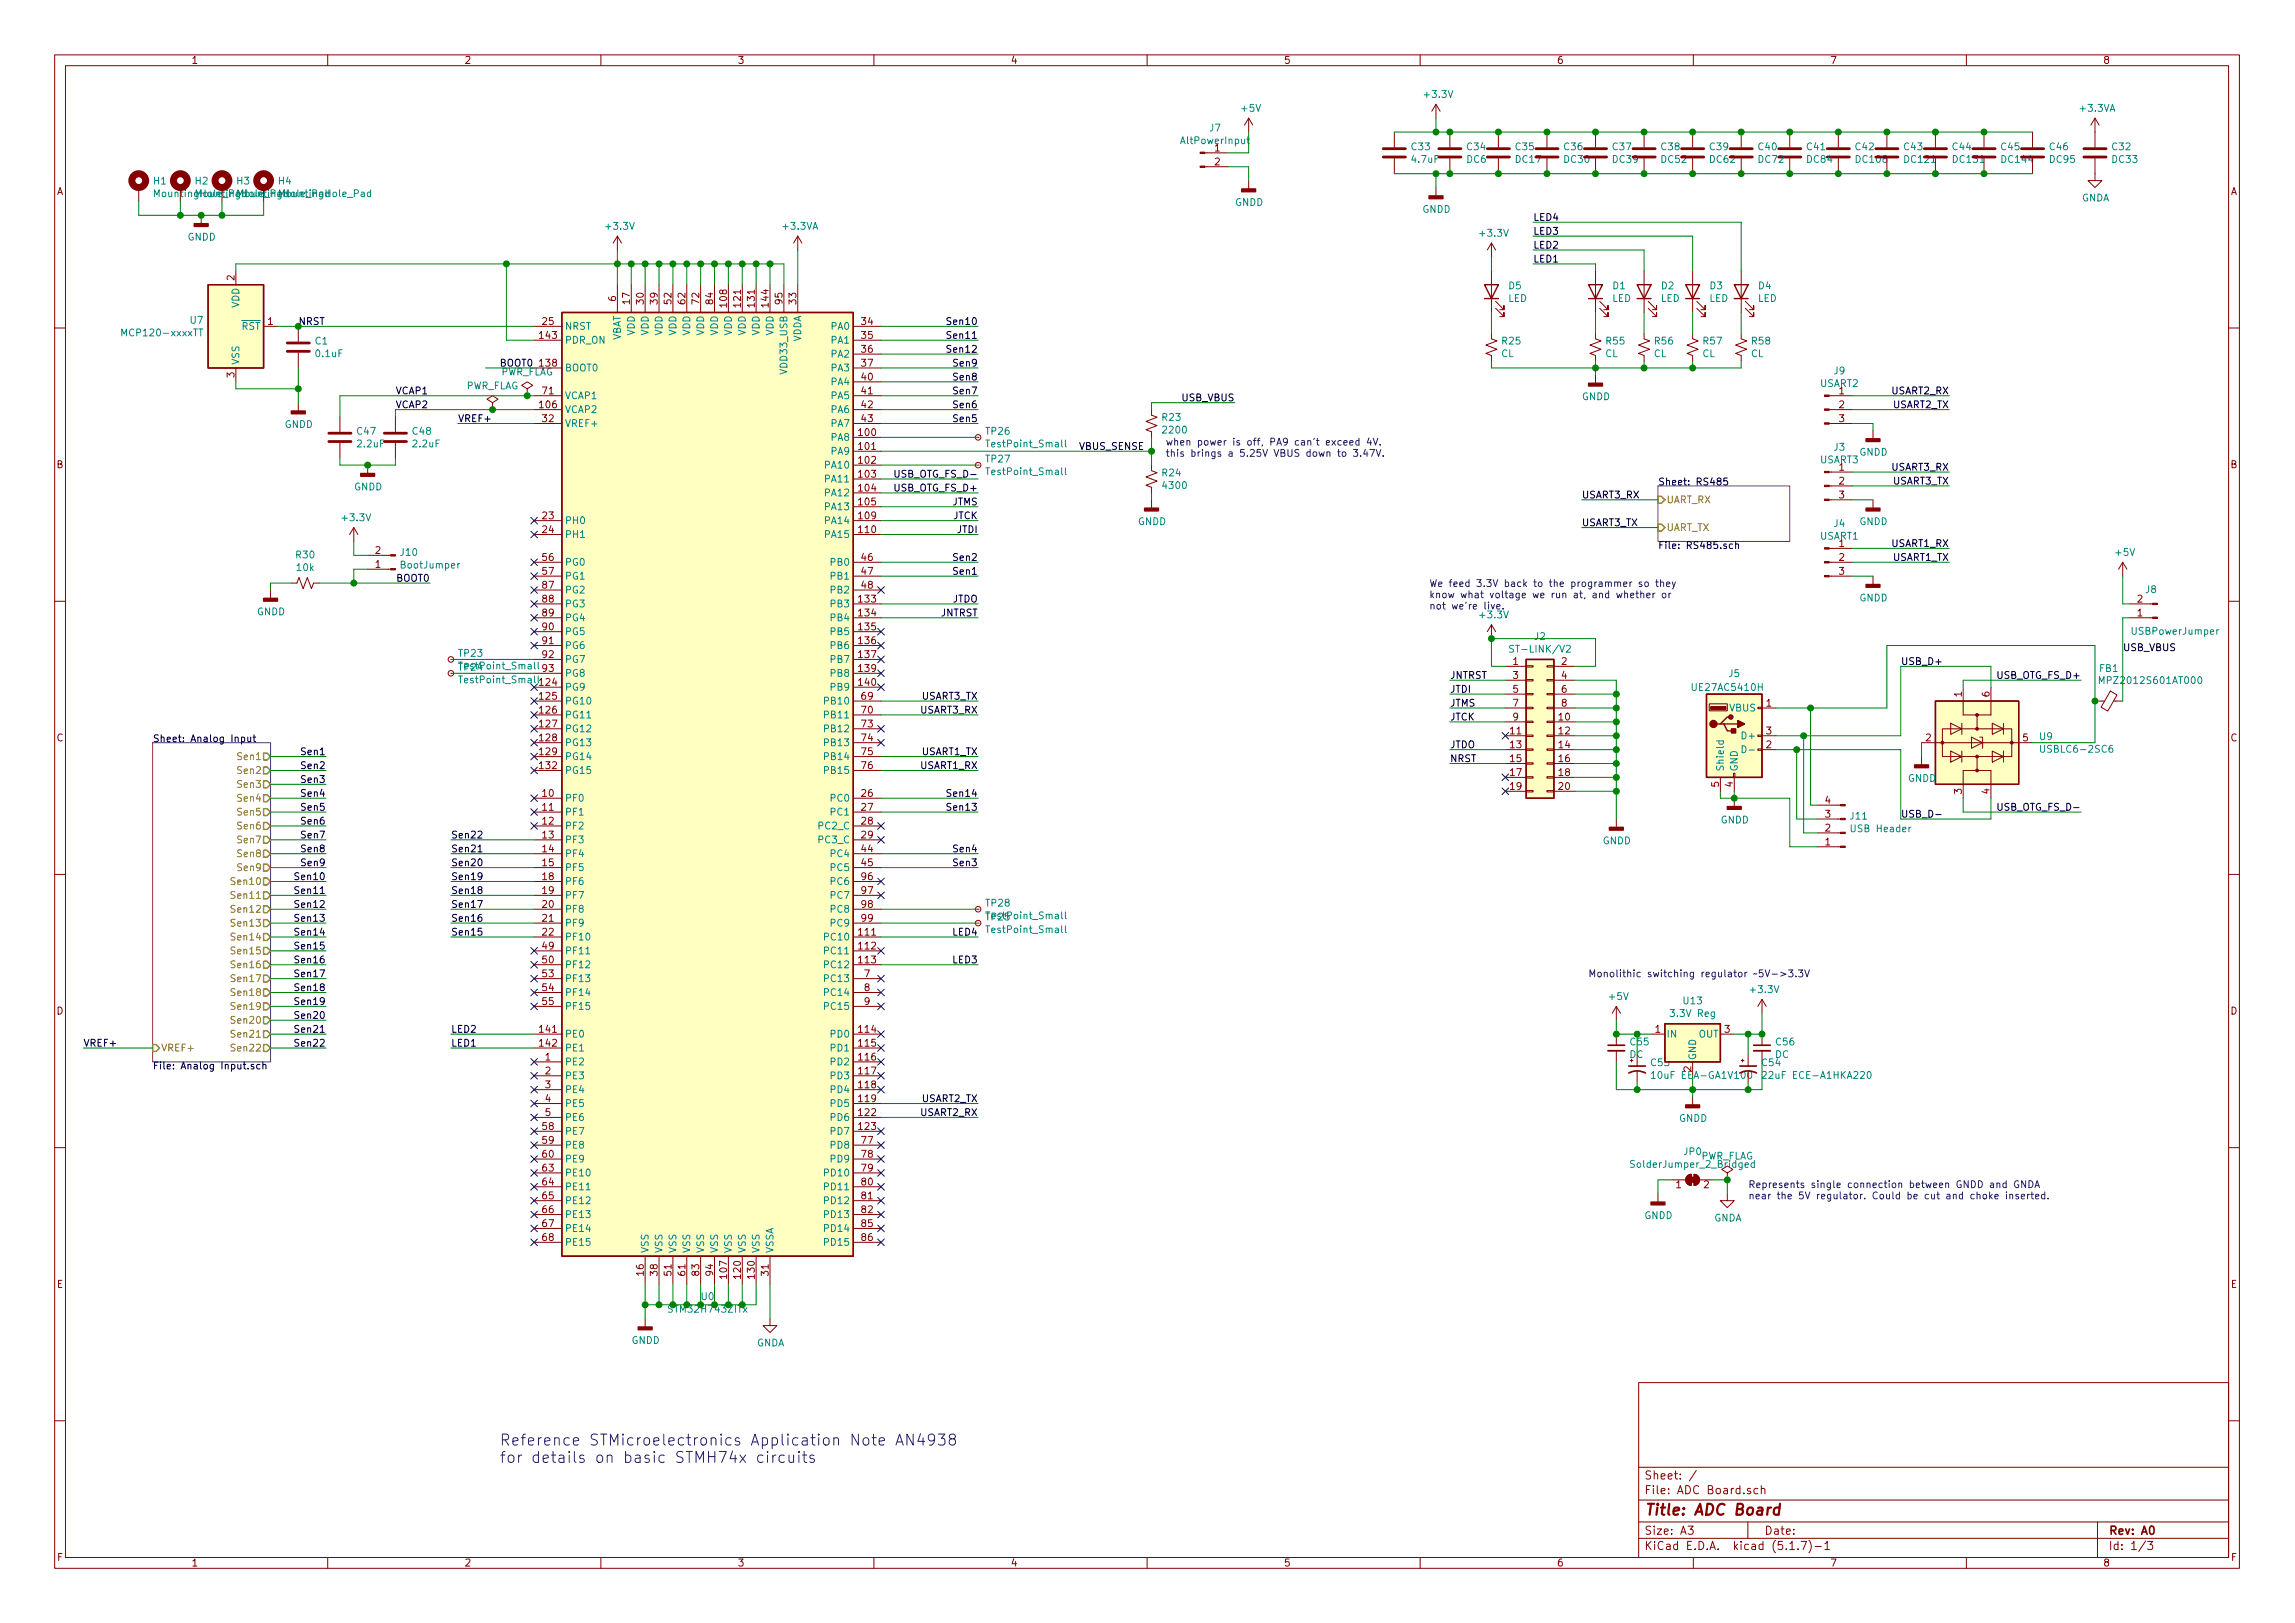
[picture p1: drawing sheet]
<svg xmlns="http://www.w3.org/2000/svg" width="420mm" height="297mm" viewBox="0 0 420 297" stroke-linecap="round" stroke-linejoin="round" font-family="sans-serif">
<defs><g id="words">
<g font-size="2.8" fill="#0000c2">
<text x="91.4" y="264.6">Reference STMicroelectronics Application Note AN4938</text>
<text x="91.4" y="267.8">for details on basic STMH74x circuits</text>
</g>
<text font-size="2.8" fill="#840000" x="301" y="277.3">Title: ADC Board</text>
<g font-size="2.1" fill="#840000">
<text x="301" y="273.5">File: ADC Board.sch</text>
<text x="301" y="270.8">Sheet: /</text>
<text x="301" y="280.9">Size: A3</text>
<text x="323" y="280.9">Date:</text>
<text x="386" y="280.9">Rev: A0</text>
<text x="301" y="283.7">KiCad E.D.A. kicad (5.1.7)-1</text>
<text x="386" y="283.7">Id: 1/3</text>
</g>
<g font-size="1.8" fill="#840000">
<text x="35" y="11.7">1</text>
<text x="85" y="11.7">2</text>
<text x="135" y="11.7">3</text>
<text x="185" y="11.7">4</text>
<text x="235" y="11.7">5</text>
<text x="285" y="11.7">6</text>
<text x="335" y="11.7">7</text>
<text x="385" y="11.7">8</text>
<text x="222.4" y="27.7">1</text>
<text x="10.4" y="35.7">A</text>
<text x="222.4" y="30.3">2</text>
<text x="408.4" y="35.7">A</text>
<text x="42.9" y="51.3" transform="rotate(-90 42.9 51.3)">2</text>
<text x="49" y="59.5">1</text>
<text x="99.4" y="59.5">25</text>
<text x="112.8" y="55.1" transform="rotate(-90 112.8 55.1)">6</text>
<text x="115.3" y="55.6" transform="rotate(-90 115.3 55.6)">17</text>
<text x="117.9" y="55.6" transform="rotate(-90 117.9 55.6)">30</text>
<text x="120.4" y="55.6" transform="rotate(-90 120.4 55.6)">39</text>
<text x="122.9" y="55.6" transform="rotate(-90 122.9 55.6)">52</text>
<text x="125.5" y="55.6" transform="rotate(-90 125.5 55.6)">62</text>
<text x="128" y="55.6" transform="rotate(-90 128 55.6)">72</text>
<text x="130.6" y="55.6" transform="rotate(-90 130.6 55.6)">84</text>
<text x="133.1" y="56.1" transform="rotate(-90 133.1 56.1)">108</text>
<text x="135.6" y="56.1" transform="rotate(-90 135.6 56.1)">121</text>
<text x="138.2" y="56.1" transform="rotate(-90 138.2 56.1)">131</text>
<text x="140.7" y="56.1" transform="rotate(-90 140.7 56.1)">144</text>
<text x="143.3" y="55.6" transform="rotate(-90 143.3 55.6)">95</text>
<text x="145.8" y="55.6" transform="rotate(-90 145.8 55.6)">33</text>
<text x="157.8" y="59.5">34</text>
<text x="98.9" y="62">143</text>
<text x="157.8" y="62">35</text>
<text x="157.8" y="64.6">36</text>
<text x="42.9" y="69.1" transform="rotate(-90 42.9 69.1)">3</text>
<text x="98.9" y="67.1">138</text>
<text x="157.8" y="67.1">37</text>
<text x="157.8" y="69.6">40</text>
<text x="98.9" y="74.7">106</text>
<text x="99.4" y="72.2">71</text>
<text x="99.4" y="77.3">32</text>
<text x="157.8" y="72.2">41</text>
<text x="157.8" y="74.7">42</text>
<text x="157.8" y="77.3">43</text>
<text x="336.7" y="72.2">1</text>
<text x="336.7" y="74.7">2</text>
<text x="336.7" y="77.3">3</text>
<text x="157.3" y="79.8">100</text>
<text x="157.3" y="82.3">101</text>
<text x="10.4" y="85.7">B</text>
<text x="157.3" y="84.9">102</text>
<text x="157.3" y="87.4">103</text>
<text x="157.3" y="90">104</text>
<text x="336.7" y="86.1">1</text>
<text x="336.7" y="88.7">2</text>
<text x="408.4" y="85.7">B</text>
<text x="99.4" y="95">23</text>
<text x="157.3" y="92.5">105</text>
<text x="157.3" y="95">109</text>
<text x="336.7" y="91.2">3</text>
<text x="68.7" y="101.4">2</text>
<text x="99.4" y="97.6">24</text>
<text x="157.3" y="97.6">110</text>
<text x="336.7" y="100.1">1</text>
<text x="68.7" y="103.9">1</text>
<text x="99.4" y="102.7">56</text>
<text x="99.4" y="105.2">57</text>
<text x="99.4" y="107.7">87</text>
<text x="157.8" y="102.7">46</text>
<text x="157.8" y="105.2">47</text>
<text x="157.8" y="107.7">48</text>
<text x="336.7" y="102.7">2</text>
<text x="336.7" y="105.2">3</text>
<text x="99.4" y="110.3">88</text>
<text x="99.4" y="112.8">89</text>
<text x="157.3" y="110.3">133</text>
<text x="157.3" y="112.8">134</text>
<text x="391.3" y="112.8">1</text>
<text x="391.3" y="110.3">2</text>
<text x="99.4" y="115.4">90</text>
<text x="99.4" y="117.9">91</text>
<text x="157.3" y="115.4">135</text>
<text x="157.3" y="117.9">136</text>
<text x="98.9" y="125.5">124</text>
<text x="99.4" y="120.4">92</text>
<text x="99.4" y="123">93</text>
<text x="157.3" y="120.4">137</text>
<text x="157.3" y="123">139</text>
<text x="157.3" y="125.5">140</text>
<text x="277" y="121.7">1</text>
<text x="277" y="124.2">3</text>
<text x="285.9" y="121.7">2</text>
<text x="285.9" y="124.2">4</text>
<text x="98.9" y="128.1">125</text>
<text x="98.9" y="130.6">126</text>
<text x="157.8" y="128.1">69</text>
<text x="157.8" y="130.6">70</text>
<text x="277" y="126.8">5</text>
<text x="277" y="129.3">7</text>
<text x="277" y="131.9">9</text>
<text x="285.4" y="131.9">10</text>
<text x="285.9" y="126.8">6</text>
<text x="285.9" y="129.3">8</text>
<text x="323.4" y="129.3">1</text>
<text x="359.2" y="127.5" transform="rotate(-90 359.2 127.5)">1</text>
<text x="364.2" y="127.5" transform="rotate(-90 364.2 127.5)">6</text>
<text x="10.4" y="135.7">C</text>
<text x="98.9" y="133.1">127</text>
<text x="98.9" y="135.7">128</text>
<text x="157.8" y="133.1">73</text>
<text x="157.8" y="135.7">74</text>
<text x="276.5" y="134.4">11</text>
<text x="276.5" y="136.9">13</text>
<text x="285.4" y="134.4">12</text>
<text x="285.4" y="136.9">14</text>
<text x="323.4" y="136.9">2</text>
<text x="323.4" y="134.4">3</text>
<text x="352.6" y="135.7">2</text>
<text x="370.4" y="135.7">5</text>
<text x="408.4" y="135.7">C</text>
<text x="98.9" y="138.2">129</text>
<text x="98.9" y="140.8">132</text>
<text x="157.8" y="138.2">75</text>
<text x="157.8" y="140.8">76</text>
<text x="276.5" y="139.5">15</text>
<text x="276.5" y="142">17</text>
<text x="285.4" y="139.5">16</text>
<text x="285.4" y="142">18</text>
<text x="99.4" y="145.8">10</text>
<text x="99.4" y="148.4">11</text>
<text x="157.8" y="145.8">26</text>
<text x="157.8" y="148.4">27</text>
<text x="276.5" y="144.6">19</text>
<text x="285.4" y="144.6">20</text>
<text x="314.7" y="144" transform="rotate(-90 314.7 144)">5</text>
<text x="317.2" y="144" transform="rotate(-90 317.2 144)">4</text>
<text x="334.2" y="149.6">3</text>
<text x="334.2" y="147.1">4</text>
<text x="359.2" y="145.3" transform="rotate(-90 359.2 145.3)">3</text>
<text x="364.2" y="145.3" transform="rotate(-90 364.2 145.3)">4</text>
<text x="99.4" y="150.9">12</text>
<text x="99.4" y="153.5">13</text>
<text x="99.4" y="156">14</text>
<text x="157.8" y="150.9">28</text>
<text x="157.8" y="153.5">29</text>
<text x="157.8" y="156">44</text>
<text x="334.2" y="154.7">1</text>
<text x="334.2" y="152.2">2</text>
<text x="99.4" y="158.5">15</text>
<text x="99.4" y="161.1">18</text>
<text x="157.8" y="158.5">45</text>
<text x="157.8" y="161.1">96</text>
<text x="99.4" y="163.6">19</text>
<text x="99.4" y="166.2">20</text>
<text x="157.8" y="163.6">97</text>
<text x="157.8" y="166.2">98</text>
<text x="99.4" y="171.2">22</text>
<text x="99.4" y="173.8">49</text>
<text x="99.4" y="168.7">21</text>
<text x="157.3" y="171.2">111</text>
<text x="157.3" y="173.8">112</text>
<text x="157.8" y="168.7">99</text>
<text x="99.4" y="176.3">50</text>
<text x="99.4" y="178.9">53</text>
<text x="157.3" y="176.3">113</text>
<text x="158.3" y="178.9">7</text>
<text x="10.4" y="185.7">D</text>
<text x="99.4" y="181.4">54</text>
<text x="99.4" y="183.9">55</text>
<text x="158.3" y="181.4">8</text>
<text x="158.3" y="183.9">9</text>
<text x="408.4" y="185.7">D</text>
<text x="98.9" y="189">141</text>
<text x="98.9" y="191.6">142</text>
<text x="157.3" y="189">114</text>
<text x="157.3" y="191.6">115</text>
<text x="303" y="189">1</text>
<text x="315.7" y="189">3</text>
<text x="99.8" y="194.1">1</text>
<text x="99.8" y="196.6">2</text>
<text x="157.3" y="194.1">116</text>
<text x="157.3" y="196.6">117</text>
<text x="298.3" y="193.6">DC</text>
<text x="309.6" y="196.1" transform="rotate(-90 309.6 196.1)">2</text>
<text x="99.8" y="199.2">3</text>
<text x="99.8" y="201.7">4</text>
<text x="157.3" y="199.2">118</text>
<text x="157.3" y="201.7">119</text>
<text x="99.4" y="206.8">58</text>
<text x="99.4" y="209.3">59</text>
<text x="99.8" y="204.3">5</text>
<text x="157.3" y="204.3">122</text>
<text x="157.3" y="206.8">123</text>
<text x="157.8" y="209.3">77</text>
<text x="99.4" y="214.4">63</text>
<text x="99.4" y="211.9">60</text>
<text x="157.8" y="214.4">79</text>
<text x="157.8" y="211.9">78</text>
<text x="99.4" y="217">64</text>
<text x="99.4" y="219.5">65</text>
<text x="157.8" y="217">80</text>
<text x="157.8" y="219.5">81</text>
<text x="306.9" y="217.5">1</text>
<text x="311.9" y="217.5">2</text>
<text x="99.4" y="222">66</text>
<text x="99.4" y="224.6">67</text>
<text x="99.4" y="227.1">68</text>
<text x="157.8" y="222">82</text>
<text x="157.8" y="224.6">85</text>
<text x="157.8" y="227.1">86</text>
<text x="117.9" y="233.4" transform="rotate(-90 117.9 233.4)">16</text>
<text x="120.4" y="233.4" transform="rotate(-90 120.4 233.4)">38</text>
<text x="122.9" y="233.4" transform="rotate(-90 122.9 233.4)">51</text>
<text x="125.5" y="233.4" transform="rotate(-90 125.5 233.4)">61</text>
<text x="128" y="233.4" transform="rotate(-90 128 233.4)">83</text>
<text x="130.6" y="233.4" transform="rotate(-90 130.6 233.4)">94</text>
<text x="133.1" y="233.9" transform="rotate(-90 133.1 233.9)">107</text>
<text x="135.6" y="233.9" transform="rotate(-90 135.6 233.9)">120</text>
<text x="138.2" y="233.9" transform="rotate(-90 138.2 233.9)">130</text>
<text x="140.7" y="233.4" transform="rotate(-90 140.7 233.4)">31</text>
<text x="10.4" y="235.7">E</text>
<text x="408.4" y="235.7">E</text>
<text x="10.5" y="285.7">F</text>
<text x="35" y="286.7">1</text>
<text x="85" y="286.7">2</text>
<text x="135" y="286.7">3</text>
<text x="185" y="286.7">4</text>
<text x="235" y="286.7">5</text>
<text x="285" y="286.7">6</text>
<text x="335" y="286.7">7</text>
<text x="385" y="286.7">8</text>
<text x="408.5" y="285.7">F</text>
</g>
<g font-size="1.8" fill="#008484">
<text x="260.9" y="17.9">+3.3V</text>
<text x="227.4" y="20.5">+5V</text>
<text x="380.9" y="20.5">+3.3VA</text>
<text x="216.5" y="26.4">AltPowerInput</text>
<text x="221.5" y="24.1">J7</text>
<text x="258.5" y="27.5">C33</text>
<text x="258.6" y="29.8">4.7uF</text>
<text x="268.6" y="29.8">DC6</text>
<text x="268.6" y="27.5">C34</text>
<text x="277.5" y="27.5">C35</text>
<text x="277.5" y="29.8">DC17</text>
<text x="286.4" y="27.5">C36</text>
<text x="286.4" y="29.8">DC30</text>
<text x="295.3" y="27.5">C37</text>
<text x="295.3" y="29.8">DC39</text>
<text x="304.2" y="27.5">C38</text>
<text x="304.2" y="29.8">DC52</text>
<text x="313.1" y="27.5">C39</text>
<text x="313.1" y="29.8">DC62</text>
<text x="322" y="27.5">C40</text>
<text x="322" y="29.8">DC72</text>
<text x="330.9" y="27.5">C41</text>
<text x="330.9" y="29.8">DC84</text>
<text x="339.8" y="27.5">C42</text>
<text x="339.9" y="29.8">DC108</text>
<text x="348.6" y="27.5">C43</text>
<text x="348.8" y="29.8">DC121</text>
<text x="357.5" y="27.5">C44</text>
<text x="357.7" y="29.8">DC131</text>
<text x="366.4" y="27.5">C45</text>
<text x="366.5" y="29.8">DC144</text>
<text x="375.3" y="27.5">C46</text>
<text x="375.3" y="29.8">DC95</text>
<text x="386.7" y="27.5">C32</text>
<text x="386.7" y="29.8">DC33</text>
<text x="28.2" y="33.8">H1</text>
<text x="35.8" y="33.8">H2</text>
<text x="43.4" y="33.8">H3</text>
<text x="51" y="33.8">H4</text>
<text x="36.3" y="36.1">MountingHole_PadMountingHole_Pad</text>
<text x="226.1" y="37.7">GNDD</text>
<text x="260.4" y="38.9">GNDD</text>
<text x="381.1" y="36.9">GNDA</text>
<text x="34.3" y="44">GNDD</text>
<text x="111.1" y="42">+3.3V</text>
<text x="143.5" y="42">+3.3VA</text>
<text x="271.1" y="43.3">+3.3V</text>
<text x="276.3" y="52.9">D5</text>
<text x="295.3" y="52.9">D1</text>
<text x="304.2" y="52.9">D2</text>
<text x="313.1" y="52.9">D3</text>
<text x="322" y="52.9">D4</text>
<text x="34.9" y="59.2">U7</text>
<text x="43.8" y="56.3" transform="rotate(-90 43.8 56.3)">VDD</text>
<text x="276.1" y="55.3">LED</text>
<text x="295.1" y="55.3">LED</text>
<text x="304" y="55.3">LED</text>
<text x="312.9" y="55.3">LED</text>
<text x="321.8" y="55.3">LED</text>
<text x="22.9" y="61.6">MCP120-xxxxTT</text>
<text x="44.2" y="60.4">RST</text>
<text x="57.7" y="63.1">C1</text>
<text x="57.9" y="65.4">0.1uF</text>
<text x="103.4" y="60.4">NRST</text>
<text x="103.4" y="62.9">PDR_ON</text>
<text x="113.7" y="62.5" transform="rotate(-90 113.7 62.5)">VBAT</text>
<text x="116.2" y="61.4" transform="rotate(-90 116.2 61.4)">VDD</text>
<text x="118.7" y="61.4" transform="rotate(-90 118.7 61.4)">VDD</text>
<text x="121.3" y="61.4" transform="rotate(-90 121.3 61.4)">VDD</text>
<text x="123.8" y="61.4" transform="rotate(-90 123.8 61.4)">VDD</text>
<text x="126.4" y="61.4" transform="rotate(-90 126.4 61.4)">VDD</text>
<text x="128.9" y="61.4" transform="rotate(-90 128.9 61.4)">VDD</text>
<text x="131.4" y="61.4" transform="rotate(-90 131.4 61.4)">VDD</text>
<text x="134" y="61.4" transform="rotate(-90 134 61.4)">VDD</text>
<text x="136.5" y="61.4" transform="rotate(-90 136.5 61.4)">VDD</text>
<text x="139.1" y="61.4" transform="rotate(-90 139.1 61.4)">VDD</text>
<text x="141.6" y="61.4" transform="rotate(-90 141.6 61.4)">VDD</text>
<text x="146.7" y="62.7" transform="rotate(-90 146.7 62.7)">VDDA</text>
<text x="152.3" y="60.4">PA0</text>
<text x="152.3" y="62.9">PA1</text>
<text x="152.3" y="65.4">PA2</text>
<text x="274.8" y="65.4">CL</text>
<text x="275.1" y="63.1">R25</text>
<text x="293.9" y="65.4">CL</text>
<text x="294.1" y="63.1">R55</text>
<text x="302.8" y="65.4">CL</text>
<text x="303" y="63.1">R56</text>
<text x="311.7" y="65.4">CL</text>
<text x="311.9" y="63.1">R57</text>
<text x="320.5" y="65.4">CL</text>
<text x="320.8" y="63.1">R58</text>
<text x="43.8" y="66.8" transform="rotate(-90 43.8 66.8)">VSS</text>
<text x="85.2" y="71.3">PWR_FLAG</text>
<text x="91.6" y="68.7">PWR_FLAG</text>
<text x="103.4" y="68">BOOT0</text>
<text x="144.1" y="68.1" transform="rotate(-90 144.1 68.1)">VDD33_USB</text>
<text x="152.3" y="68">PA3</text>
<text x="152.3" y="70.5">PA4</text>
<text x="333.2" y="70.8">USART2</text>
<text x="335.8" y="68.5">J9</text>
<text x="103.4" y="73.1">VCAP1</text>
<text x="103.4" y="75.6">VCAP2</text>
<text x="152.3" y="73.1">PA5</text>
<text x="152.3" y="75.6">PA6</text>
<text x="212.8" y="77">R23</text>
<text x="289.6" y="73.2">GNDD</text>
<text x="52.1" y="78.3">GNDD</text>
<text x="65.4" y="79.6">C47</text>
<text x="65.5" y="81.9">2.2uF</text>
<text x="75.6" y="79.6">C48</text>
<text x="75.7" y="81.9">2.2uF</text>
<text x="103.4" y="78.1">VREF+</text>
<text x="152.3" y="78.1">PA7</text>
<text x="152.3" y="80.7">PA8</text>
<text x="152.3" y="83.2">PA9</text>
<text x="180.6" y="79.6">TP26</text>
<text x="181" y="81.9">TestPoint_Small</text>
<text x="213.1" y="79.3">2200</text>
<text x="335.8" y="82.5">J3</text>
<text x="340.4" y="83.4">GNDD</text>
<text x="64.8" y="89.7">GNDD</text>
<text x="151.3" y="85.8">PA10</text>
<text x="151.3" y="88.3">PA11</text>
<text x="180.6" y="84.6">TP27</text>
<text x="181" y="87">TestPoint_Small</text>
<text x="212.8" y="87.2">R24</text>
<text x="213.1" y="89.5">4300</text>
<text x="333.2" y="84.8">USART3</text>
<text x="62.8" y="95.4">+3.3V</text>
<text x="103.4" y="95.9">PH0</text>
<text x="151.3" y="90.8">PA12</text>
<text x="151.3" y="93.4">PA13</text>
<text x="151.3" y="95.9">PA14</text>
<text x="73.4" y="101.7">J10</text>
<text x="103.4" y="98.5">PH1</text>
<text x="151.3" y="98.5">PA15</text>
<text x="208.3" y="96.1">GNDD</text>
<text x="333.2" y="98.8">USART1</text>
<text x="335.8" y="96.5">J4</text>
<text x="340.4" y="96.1">GNDD</text>
<text x="387.4" y="101.7">+5V</text>
<text x="54.3" y="102.2">R30</text>
<text x="54.4" y="104.5">10k</text>
<text x="73.5" y="104">BootJumper</text>
<text x="103.4" y="103.5">PG0</text>
<text x="103.4" y="106.1">PG1</text>
<text x="152.3" y="103.5">PB0</text>
<text x="152.3" y="106.1">PB1</text>
<text x="47" y="112.6">GNDD</text>
<text x="103.4" y="108.6">PG2</text>
<text x="103.4" y="111.2">PG3</text>
<text x="103.4" y="113.7">PG4</text>
<text x="152.3" y="108.6">PB2</text>
<text x="152.3" y="111.2">PB3</text>
<text x="152.3" y="113.7">PB4</text>
<text x="340.4" y="110.1">GNDD</text>
<text x="392.8" y="108.5">J8</text>
<text x="103.4" y="116.2">PG5</text>
<text x="103.4" y="118.8">PG6</text>
<text x="152.3" y="116.2">PB5</text>
<text x="152.3" y="118.8">PB6</text>
<text x="277.1" y="119.4">ST-LINK/V2</text>
<text x="281" y="117.1">J2</text>
<text x="390.5" y="116.2">USBPowerJumper</text>
<text x="84" y="122.7">TP24</text>
<text x="84" y="120.2">TP23</text>
<text x="84.5" y="125.1">TestPoint_Small</text>
<text x="84.5" y="122.5">TestPoint_Small</text>
<text x="103.4" y="121.3">PG7</text>
<text x="103.4" y="123.9">PG8</text>
<text x="152.3" y="121.3">PB7</text>
<text x="152.3" y="123.9">PB8</text>
<text x="316.5" y="123.9">J5</text>
<text x="384.4" y="123">FB1</text>
<text x="385.2" y="125.2">MPZ2012S601AT000</text>
<text x="103.4" y="128.9">PG10</text>
<text x="103.4" y="131.5">PG11</text>
<text x="103.4" y="126.4">PG9</text>
<text x="151.3" y="128.9">PB10</text>
<text x="151.3" y="131.5">PB11</text>
<text x="152.3" y="126.4">PB9</text>
<text x="310.1" y="126.5">UE27AC5410H</text>
<text x="316.7" y="130.2">VBUS</text>
<text x="103.4" y="134">PG12</text>
<text x="103.4" y="136.6">PG13</text>
<text x="151.3" y="134">PB12</text>
<text x="151.3" y="136.6">PB13</text>
<text x="319.3" y="135.3">D+</text>
<text x="373.5" y="135.4">U9</text>
<text x="374.1" y="137.8">USBLC6-2SC6</text>
<text x="103.4" y="139.1">PG14</text>
<text x="103.4" y="141.6">PG15</text>
<text x="151.3" y="139.1">PB14</text>
<text x="151.3" y="141.6">PB15</text>
<text x="315.6" y="141.3" transform="rotate(-90 315.6 141.3)">Shield</text>
<text x="318.1" y="141.3" transform="rotate(-90 318.1 141.3)">GND</text>
<text x="349.3" y="143.1">GNDD</text>
<text x="103.4" y="146.7">PF0</text>
<text x="103.4" y="149.3">PF1</text>
<text x="152.3" y="146.7">PC0</text>
<text x="152.3" y="149.3">PC1</text>
<text x="338.8" y="150">J11</text>
<text x="103.4" y="151.8">PF2</text>
<text x="103.4" y="154.3">PF3</text>
<text x="150" y="151.8">PC2_C</text>
<text x="150" y="154.3">PC3_C</text>
<text x="293.4" y="154.5">GNDD</text>
<text x="315" y="150.7">GNDD</text>
<text x="339.2" y="152.3">USB Header</text>
<text x="103.4" y="156.9">PF4</text>
<text x="103.4" y="159.4">PF5</text>
<text x="103.4" y="162">PF6</text>
<text x="152.3" y="156.9">PC4</text>
<text x="152.3" y="159.4">PC5</text>
<text x="152.3" y="162">PC6</text>
<text x="103.4" y="164.5">PF7</text>
<text x="103.4" y="167">PF8</text>
<text x="152.3" y="164.5">PC7</text>
<text x="152.3" y="167">PC8</text>
<text x="180.6" y="165.9">TP28</text>
<text x="103.4" y="172.1">PF10</text>
<text x="103.4" y="169.6">PF9</text>
<text x="151.3" y="172.1">PC10</text>
<text x="152.3" y="169.6">PC9</text>
<text x="180.6" y="168.5">TP25</text>
<text x="181" y="170.8">TestPoint_Small</text>
<text x="181" y="168.2">TestPoint_Small</text>
<text x="103.4" y="174.7">PF11</text>
<text x="103.4" y="177.2">PF12</text>
<text x="103.4" y="179.7">PF13</text>
<text x="151.3" y="174.7">PC11</text>
<text x="151.3" y="177.2">PC12</text>
<text x="151.3" y="179.7">PC13</text>
<text x="103.4" y="182.3">PF14</text>
<text x="103.4" y="184.8">PF15</text>
<text x="151.3" y="182.3">PC14</text>
<text x="151.3" y="184.8">PC15</text>
<text x="294.7" y="183">+5V</text>
<text x="308.3" y="183.8">U13</text>
<text x="320.6" y="181.7">+3.3V</text>
<text x="103.4" y="189.9">PE0</text>
<text x="152.3" y="189.9">PD0</text>
<text x="298.5" y="191.3">C55</text>
<text x="305.1" y="189.9">IN</text>
<text x="306.1" y="186.1">3.3V Reg</text>
<text x="311" y="189.9">OUT</text>
<text x="325.2" y="191.3">C56</text>
<text x="103.4" y="192.4">PE1</text>
<text x="103.4" y="195">PE2</text>
<text x="103.4" y="197.5">PE3</text>
<text x="152.3" y="192.4">PD1</text>
<text x="152.3" y="195">PD2</text>
<text x="152.3" y="197.5">PD3</text>
<text x="302.3" y="195.1">C53</text>
<text x="303.2" y="197.4">10uF EEA-GA1V100</text>
<text x="310.5" y="194.1" transform="rotate(-90 310.5 194.1)">GND</text>
<text x="322.6" y="195.1">C54</text>
<text x="323.7" y="197.4">22uF ECE-A1HKA220</text>
<text x="325" y="193.6">DC</text>
<text x="103.4" y="200.1">PE4</text>
<text x="103.4" y="202.6">PE5</text>
<text x="152.3" y="200.1">PD4</text>
<text x="152.3" y="202.6">PD5</text>
<text x="103.4" y="205.1">PE6</text>
<text x="103.4" y="207.7">PE7</text>
<text x="152.3" y="205.1">PD6</text>
<text x="152.3" y="207.7">PD7</text>
<text x="307.4" y="205.3">GNDD</text>
<text x="103.4" y="215.3">PE10</text>
<text x="103.4" y="210.2">PE8</text>
<text x="103.4" y="212.8">PE9</text>
<text x="151.3" y="215.3">PD10</text>
<text x="152.3" y="210.2">PD8</text>
<text x="152.3" y="212.8">PD9</text>
<text x="299.1" y="213.7">SolderJumper_2_Bridged</text>
<text x="308.3" y="211.4">JP0</text>
<text x="311.3" y="212.2">PWR_FLAG</text>
<text x="103.4" y="217.8">PE11</text>
<text x="103.4" y="220.4">PE12</text>
<text x="151.3" y="217.8">PD11</text>
<text x="151.3" y="220.4">PD12</text>
<text x="103.4" y="222.9">PE13</text>
<text x="103.4" y="225.5">PE14</text>
<text x="151.3" y="222.9">PD13</text>
<text x="151.3" y="225.5">PD14</text>
<text x="301" y="223.1">GNDD</text>
<text x="313.8" y="223.6">GNDA</text>
<text x="103.4" y="228">PE15</text>
<text x="118.7" y="229.4" transform="rotate(-90 118.7 229.4)">VSS</text>
<text x="121.3" y="229.4" transform="rotate(-90 121.3 229.4)">VSS</text>
<text x="123.8" y="229.4" transform="rotate(-90 123.8 229.4)">VSS</text>
<text x="126.4" y="229.4" transform="rotate(-90 126.4 229.4)">VSS</text>
<text x="128.9" y="229.4" transform="rotate(-90 128.9 229.4)">VSS</text>
<text x="131.4" y="229.4" transform="rotate(-90 131.4 229.4)">VSS</text>
<text x="134" y="229.4" transform="rotate(-90 134 229.4)">VSS</text>
<text x="136.5" y="229.4" transform="rotate(-90 136.5 229.4)">VSS</text>
<text x="139.1" y="229.4" transform="rotate(-90 139.1 229.4)">VSS</text>
<text x="141.6" y="229.4" transform="rotate(-90 141.6 229.4)">VSSA</text>
<text x="151.3" y="228">PD15</text>
<text x="128.4" y="237.9">U0</text>
<text x="115.6" y="246">GNDD</text>
<text x="138.5" y="246.4">GNDA</text>
</g>
<g font-size="1.8">
<text x="280.7" y="40.4">LED4</text>
<text x="280.7" y="43">LED3</text>
<text x="280.7" y="45.5">LED2</text>
<text x="280.7" y="48">LED1</text>
<text x="54.6" y="59.5">NRST</text>
<text x="173.9" y="59.5">Sen10</text>
<text x="173.9" y="64.6">Sen12</text>
<text x="173.9" y="62">Sen11</text>
<text x="91.4" y="67.1">BOOT0</text>
<text x="174.9" y="67.1">Sen9</text>
<text x="174.9" y="69.6">Sen8</text>
<text x="72.4" y="74.7">VCAP2</text>
<text x="72.4" y="72.2">VCAP1</text>
<text x="83.8" y="77.3">VREF+</text>
<text x="174.9" y="77.3">Sen5</text>
<text x="174.9" y="72.2">Sen7</text>
<text x="174.9" y="74.7">Sen6</text>
<text x="216.4" y="73.4">USB_VBUS</text>
<text x="346.4" y="72.2">USART2_RX</text>
<text x="346.6" y="74.7">USART2_TX</text>
<text x="197.7" y="82.3">VBUS_SENSE</text>
<text x="164" y="90">USB_OTG_FS_D+</text>
<text x="164.4" y="87.4">USB_OTG_FS_D-</text>
<text x="303.5" y="88.8">Sheet: RS485</text>
<text x="346.4" y="86.1">USART3_RX</text>
<text x="346.6" y="88.7">USART3_TX</text>
<text x="174.3" y="92.5">JTMS</text>
<text x="174.4" y="95">JTCK</text>
<text x="289.6" y="91.2">USART3_RX</text>
<text x="175.2" y="97.6">JTDI</text>
<text x="289.6" y="96.3">USART3_TX</text>
<text x="303.5" y="100.5">File: RS485.sch</text>
<text x="346.4" y="100.1">USART1_RX</text>
<text x="72.6" y="106.5">BOOT0</text>
<text x="174.9" y="105.2">Sen1</text>
<text x="174.9" y="102.7">Sen2</text>
<text x="346.6" y="102.7">USART1_TX</text>
<text x="172.2" y="112.8">JNTRST</text>
<text x="174.3" y="110.3">JTDO</text>
<text x="388.6" y="119.2">USB_VBUS</text>
<text x="265.4" y="124.2">JNTRST</text>
<text x="348" y="121.7">USB_D+</text>
<text x="365.9" y="124.2">USB_OTG_FS_D+</text>
<text x="168.6" y="130.6">USART3_RX</text>
<text x="168.8" y="128.1">USART3_TX</text>
<text x="265.4" y="126.8">JTDI</text>
<text x="265.4" y="129.3">JTMS</text>
<text x="265.4" y="131.9">JTCK</text>
<text x="27.9" y="135.8">Sheet: Analog Input</text>
<text x="265.4" y="136.9">JTDO</text>
<text x="55.5" y="138.2">Sen1</text>
<text x="55.5" y="140.8">Sen2</text>
<text x="55.5" y="143.3">Sen3</text>
<text x="168.6" y="140.8">USART1_RX</text>
<text x="168.8" y="138.2">USART1_TX</text>
<text x="265.4" y="139.5">NRST</text>
<text x="55.5" y="148.4">Sen5</text>
<text x="55.5" y="145.8">Sen4</text>
<text x="173.9" y="145.8">Sen14</text>
<text x="173.9" y="148.4">Sen13</text>
<text x="348" y="149.6">USB_D-</text>
<text x="366.3" y="148.4">USB_OTG_FS_D-</text>
<text x="55.5" y="150.9">Sen6</text>
<text x="55.5" y="153.5">Sen7</text>
<text x="55.5" y="156">Sen8</text>
<text x="82.5" y="156">Sen21</text>
<text x="82.5" y="153.5">Sen22</text>
<text x="174.9" y="156">Sen4</text>
<text x="54.5" y="161.1">Sen10</text>
<text x="55.5" y="158.5">Sen9</text>
<text x="82.5" y="158.5">Sen20</text>
<text x="82.5" y="161.1">Sen19</text>
<text x="174.9" y="158.5">Sen3</text>
<text x="54.5" y="166.2">Sen12</text>
<text x="54.5" y="163.6">Sen11</text>
<text x="82.5" y="166.2">Sen17</text>
<text x="82.5" y="163.6">Sen18</text>
<text x="54.5" y="168.7">Sen13</text>
<text x="54.5" y="171.2">Sen14</text>
<text x="54.5" y="173.8">Sen15</text>
<text x="82.5" y="168.7">Sen16</text>
<text x="82.5" y="171.2">Sen15</text>
<text x="174.5" y="171.2">LED4</text>
<text x="54.5" y="178.9">Sen17</text>
<text x="54.5" y="176.3">Sen16</text>
<text x="174.5" y="176.3">LED3</text>
<text x="54.5" y="181.4">Sen18</text>
<text x="54.5" y="183.9">Sen19</text>
<text x="15.2" y="191.6">VREF+</text>
<text x="54.5" y="191.6">Sen22</text>
<text x="54.5" y="189">Sen21</text>
<text x="54.5" y="186.5">Sen20</text>
<text x="82.5" y="191.6">LED1</text>
<text x="82.5" y="189">LED2</text>
<text x="27.9" y="195.7">File: Analog Input.sch</text>
<text x="168.8" y="201.7">USART2_TX</text>
<text x="168.6" y="204.3">USART2_RX</text>
</g>
<g font-size="1.8" fill="#0000c2">
<text x="213.4" y="81.5">when power is off, PA9 can't exceed 4V.</text>
<text x="213.4" y="83.6">this brings a 5.25V VBUS down to 3.47V.</text>
<text x="261.6" y="107.4">We feed 3.3V back to the programmer so they</text>
<text x="261.6" y="109.5">know what voltage we run at, and whether or</text>
<text x="261.6" y="111.5">not we're live.</text>
<text x="271.1" y="113.2">+3.3V</text>
<text x="297.9" y="178.9">Monolithic switching regulator 5V-&gt;3.3V</text>
<text x="320" y="217.4">Represents single connection between GNDD and GNDA</text>
<text x="320" y="219.5">near the 5V regulator. Could be cut and choke inserted.</text>
</g>
<g font-size="1.8" fill="#848400">
<text x="305.1" y="92.1">UART_RX</text>
<text x="305.1" y="97.2">UART_TX</text>
<text x="43.8" y="139.1">Sen1</text>
<text x="43.8" y="141.6">Sen2</text>
<text x="43.8" y="144.2">Sen3</text>
<text x="43.8" y="146.7">Sen4</text>
<text x="43.8" y="149.3">Sen5</text>
<text x="43.8" y="151.8">Sen6</text>
<text x="43.8" y="154.3">Sen7</text>
<text x="42.8" y="162">Sen10</text>
<text x="43.8" y="156.9">Sen8</text>
<text x="43.8" y="159.4">Sen9</text>
<text x="42.8" y="164.5">Sen11</text>
<text x="42.8" y="167">Sen12</text>
<text x="42.8" y="169.6">Sen13</text>
<text x="42.8" y="172.1">Sen14</text>
<text x="42.8" y="174.7">Sen15</text>
<text x="42.8" y="177.2">Sen16</text>
<text x="42.8" y="179.7">Sen17</text>
<text x="42.8" y="182.3">Sen18</text>
<text x="42.8" y="184.8">Sen19</text>
<text x="42.8" y="187.4">Sen20</text>
<text x="42.8" y="189.9">Sen21</text>
<text x="29.5" y="192.4">VREF+</text>
<text x="42.8" y="192.4">Sen22</text>
</g>
<text font-size="1.8" fill="#008400" x="122.8" y="240.2">STM32H743ZITx</text>
</g></defs>
<g fill="none" stroke="#840000" stroke-width=".18">
<path d="M10 10h400v277h-400zM12 12h396v273.1h-396zM60 10v2M110 10v2M160 10v2M210 10v2M260 10v2M262.9 19.1l-.8 1.3M262.9 19.1v2.5M262.9 19.1l.8 1.3M310 10v2M360 10v2"/>
<path d="M25.4 34.3v2.6M33 34.3v2.6M36.8 39.4v1.5M220.6 30.5h4.2M220.6 28h4.2M228.6 21.6v2.6M228.6 33.1v1.5M228.6 21.6l-.8 1.3M228.6 21.6l.8 1.3M255.3 24.2v2.8M255.3 29v2.8M262.9 34.3v1.6"/>
<path d="M265.4 24.2v2.8M265.4 29v2.8M274.3 24.2v2.8M274.3 29v2.8M283.2 24.2v2.8M283.2 29v2.8M292.1 24.2v2.8M292.1 29v2.8M301 24.2v2.8M301 29v2.8M309.9 24.2v2.8M309.9 29v2.8"/>
<path d="M318.8 24.2v2.8M318.8 29v2.8M327.7 24.2v2.8M327.7 29v2.8M336.5 24.2v2.8M336.5 29v2.8M345.4 24.2v2.8M345.4 29v2.8M354.3 24.2v2.8M354.3 29v2.8M363.2 24.2v2.8M363.2 29v2.8"/>
<path d="M372.1 24.2v2.8M372.1 29v2.8M383.5 29v4.1h1.3l-1.3 1.2-1.2-1.2h1.2M383.5 21.6l-.7 1.3M383.5 21.6v5.4M383.5 21.6l.8 1.3M43.2 49.6v2.5M48.3 59.7h2.5M54.6 59.7v2.8M97.8 59.7h5.1M113 43.2l-.7 1.3M113 43.2v2.6"/>
<path d="M113 52.1v5.1M113 43.2l.8 1.3M115.6 52.1v5.1M118.1 52.1v5.1M120.6 52.1v5.1M123.2 52.1v5.1M125.7 52.1v5.1M128.3 52.1v5.1M130.8 52.1v5.1M133.3 52.1v5.1M135.9 52.1v5.1M138.4 52.1v5.1"/>
<path d="M141 52.1v5.1M143.5 52.1v5.1M146 43.2l-.7 1.3M146 43.2v2.6M146 52.1v5.1M146 43.2l.8 1.3M156.2 59.7h5.1M273 44.5l-.7 1.3M273 44.5v2.5M273 49.6v7.6M273 44.5l.8 1.3M273.8 56.4l1.5 1.5v-.7v.7h-.7"/>
<path d="M273.8 55.2l1.5 1.5v-.8v.8h-.7M292.1 49.6v7.6M292.9 56.4l1.5 1.5v-.7v.7h-.8M292.9 55.2l1.5 1.5v-.8v.8h-.8M301 49.6v7.6M301.8 56.4l1.5 1.5v-.7v.7h-.8M301.8 55.2l1.5 1.5v-.8v.8h-.8M309.9 49.6v7.6M310.6 56.4l1.6 1.5v-.7v.7h-.8M310.6 55.2l1.6 1.5v-.8v.8h-.8M318.8 49.6v7.6M319.5 56.4l1.6 1.5v-.7v.7h-.8"/>
<path d="M319.5 55.2l1.6 1.5v-.8v.8h-.8M10 60h2M43.2 67.3v2.6M54.6 64.6v2.7M54.6 73.7v1.5M62.2 76.2v2.8M72.4 76.2v2.8M90.2 73.7l1-.6-1-.7-1 .7 1 .6v1.3M90.2 75h.1M96.5 71.2l1-.7-1-.6-1 .6 1 .7v1.2M96.5 72.4h.1M97.8 77.5h5.1"/>
<path d="M97.8 75h5.1M97.8 72.4h5.1M97.8 67.3h5.1M97.8 62.3h5.1M156.2 77.5h5.1M156.2 75h5.1M156.2 72.4h5.1M156.2 67.3h5.1M156.2 62.3h5.1M156.2 64.8h5.1M156.2 69.9h5.1M210.8 75v1l1 .4-2 .7 2 .8-2 .7 1 .4v1"/>
<path d="M273 61v1l1.1 .4-2.1 .8 2.1 .7-2.1 .8 1 .4v1M292.1 61v1l1 .4-2 .8 2 .7-2 .8 1 .4v1M292.1 68.6v1.5M301 61v1l1 .4-2 .8 2 .7-2 .8 1 .4v1M309.9 61v1l1 .4-2 .8 2 .7-2 .8 1 .4v1M318.8 61v1l1 .4-2 .8 2 .7-2 .8 1 .4v1M334.9 77.5h4.2M334.9 75h4.2M334.9 72.4h4.2M342.9 78.8v1.5M408 60h2M62.2 81.1v2.8"/>
<path d="M64.8 96.6l-.8 1.2M64.8 96.6v2.5M64.8 96.6l.7 1.2M67.3 85.1v1.6M72.4 81.1v2.8M97.8 95.3h5.1M97.8 97.8h5.1M156.2 85.1h5.1M156.2 87.7h5.1M156.2 90.2h5.1M156.2 92.7h5.1M156.2 95.3h5.1"/>
<path d="M156.2 97.8h5.1M156.2 80h5.1M156.2 82.6h5.1M179.1 85.1h.1M179.1 80h.1M210.8 85.1v1l1 .4-2 .8 2 .7-2 .8 1 .4v1M210.8 91.5v1.5M334.9 91.5h4.2M334.9 88.9h4.2M334.9 86.4h4.2M342.9 91.5v1.5M10 110h2"/>
<path d="M49.5 108v1.5M53.3 106.7h1.1l.3-1 .8 2 .8-2 .7 2 .4-1h1M67.3 101.6h4.2M67.3 104.2h4.2M97.8 110.5h5.1M97.8 113.1h5.1M97.8 105.4h5.1M97.8 102.9h5.1M97.8 108h5.1M97.8 115.6h5.1M97.8 118.1h5.1M156.2 110.5h5.1"/>
<path d="M156.2 113.1h5.1M156.2 105.4h5.1M156.2 102.9h5.1M156.2 108h5.1M156.2 115.6h5.1M156.2 118.1h5.1M273 114.3v2.6M273 114.3l-.7 1.3M273 114.3l.8 1.3M334.9 105.4h4.2M334.9 102.9h4.2M334.9 100.4h4.2"/>
<path d="M342.9 105.4v1.6M388.6 102.9l-.7 1.3M388.6 102.9v2.5M388.6 102.9l.8 1.3M389.9 110.5h4.2M389.9 113.1h4.2M408 110h2M82.5 123.2h.1M82.5 120.7h.1M97.8 128.3h5.1M97.8 130.8h5.1M97.8 135.9h5.1"/>
<path d="M97.8 133.4h5.1M97.8 138.5h5.1M97.8 120.7h5.1M97.8 123.2h5.1M97.8 125.8h5.1M156.2 128.3h5.1M156.2 130.8h5.1M156.2 135.9h5.1M156.2 133.4h5.1M156.2 138.5h5.1M156.2 120.7h5.1M156.2 123.2h5.1"/>
<path d="M156.2 125.8h5.1M275.6 122h3.8M275.6 132.1h3.8M275.6 134.7h3.8M275.6 137.2h3.8M275.6 139.7h3.8M275.6 124.5h3.8M275.6 127h3.8M275.6 129.6h3.8M279.4 137.1h1.3v.2h-1.3zM279.4 139.6h1.3v.3h-1.3zM279.4 134.5h1.3v.3h-1.3z"/>
<path d="M279.4 129.4h1.3v.3h-1.3zM279.4 126.9h1.3v.3h-1.3zM279.4 124.4h1.3v.2h-1.3zM279.4 121.8h1.3v.3h-1.3zM279.4 132h1.3v.2h-1.3zM283.2 137.1h1.3v.2h-1.3zM283.2 139.6h1.3v.3h-1.3zM283.2 134.5h1.3v.3h-1.3zM283.2 129.4h1.3v.3h-1.3zM283.2 126.9h1.3v.3h-1.3zM283.2 124.4h1.3v.2h-1.3zM283.2 121.8h1.3v.3h-1.3z"/>
<path d="M283.2 132h1.3v.2h-1.3zM284.5 122h3.8M284.5 132.1h3.8M284.5 134.7h3.8M284.5 137.2h3.8M284.5 139.7h3.8M284.5 124.5h3.8M284.5 127h3.8M284.5 129.6h3.8M312.9 128.8h3.3v1.3h-3.3zM321.8 137.1h.8v.2h-.8zM321.8 134.5h.8v.3h-.8z"/>
<path d="M321.8 129.4h.8v.3h-.8zM322.6 134.7h2.5M322.6 137.2h2.5M322.6 129.6h2.5M351.8 135.9h20.3M351.8 138.5v1.5M355.6 133.4h12.7v5.1h-12.7zM357.1 132.4l2.1 1-2.1 1zM357.1 137.5l2.1 1-2.1 1zM359.2 132.4v2M359.2 137.5v2M359.4 125.8v5h2.5"/>
<path d="M360.9 134.9l2.1 1-2.1 1zM361.9 138.5v2.5h2.6v5.1M362.5 134.9h.5v2M364.5 125.8v5h-2.6v2.6M364.7 132.4l2.1 1-2.1 1zM364.7 137.5l2.1 1-2.1 1zM366.8 132.4v2M366.8 137.5v2M383.5 128.3h1.8M386.4 126.5l1.2 .7-1.7 2.9-1.2-.7zM387 128.3h1.6M97.8 141h5.1"/>
<path d="M97.8 146.1h5.1M97.8 148.6h5.1M97.8 151.2h5.1M97.8 153.7h5.1M97.8 156.2h5.1M97.8 158.8h5.1M156.2 141h5.1M156.2 146.1h5.1M156.2 148.6h5.1M156.2 151.2h5.1M156.2 153.7h5.1M156.2 156.2h5.1"/>
<path d="M156.2 158.8h5.1M275.6 142.3h3.8M275.6 144.8h3.8M279.4 142.1h1.3v.3h-1.3zM279.4 144.7h1.3v.2h-1.3zM283.2 142.1h1.3v.3h-1.3zM283.2 144.7h1.3v.2h-1.3zM284.5 142.3h3.8M284.5 144.8h3.8M295.9 149.9v1.5M315 142.3v2.5M317.4 141.5h.2v.8h-.2z"/>
<path d="M317.5 142.3v2.5M317.5 146.1v1.5M332.7 147.4h4.3M332.7 149.9h4.3M332.7 152.4h4.3M332.7 155h4.3M361.9 141h-2.5v5.1M10 160h2M97.8 171.5h5.1M97.8 174h5.1M97.8 176.6h5.1M97.8 179.1h5.1"/>
<path d="M97.8 161.3h5.1M97.8 163.9h5.1M97.8 166.4h5.1M97.8 168.9h5.1M156.2 171.5h5.1M156.2 174h5.1M156.2 176.6h5.1M156.2 179.1h5.1M156.2 161.3h5.1M156.2 163.9h5.1M156.2 166.4h5.1M156.2 168.9h5.1"/>
<path d="M179.1 168.9h.1M179.1 166.4h.1M408 160h2M97.8 189.3h5.1M97.8 181.6h5.1M97.8 184.2h5.1M97.8 191.8h5.1M97.8 194.3h5.1M97.8 196.9h5.1M97.8 199.4h5.1M156.2 189.3h5.1M156.2 181.6h5.1"/>
<path d="M156.2 184.2h5.1M156.2 191.8h5.1M156.2 194.3h5.1M156.2 196.9h5.1M156.2 199.4h5.1M295.9 184.2v2.5M295.9 189.3v2M295.9 192.3v2M295.9 184.2l-.8 1.3M295.9 184.2l.8 1.3M298.7 193.8v.5M299.7 193.1v2"/>
<path d="M299.7 196.1v2.1M302.3 189.3h2.5M309.9 194.3v2.6M315 189.3h2.5M318.8 194.1h.5M319 193.8v.5M320 193.1v2M320 196.1v2.1M322.6 182.9l-.8 1.3M322.6 182.9v2.6M322.6 189.3v2M322.6 192.3v2"/>
<path d="M322.6 182.9l.7 1.3M10 210h2M97.8 214.7h5.1M97.8 217.2h5.1M97.8 219.7h5.1M97.8 202h5.1M97.8 204.5h5.1M97.8 207h5.1M97.8 209.6h5.1M97.8 212.1h5.1M156.2 214.7h5.1M156.2 217.2h5.1"/>
<path d="M156.2 219.7h5.1M156.2 202h5.1M156.2 204.5h5.1M156.2 207h5.1M156.2 209.6h5.1M156.2 212.1h5.1M303.5 218.5v1.5M306.1 215.9h2.5M309 215.1l.6-.2v2.1a1.02 1.02 0 0 1-.9-.7 1.02 1.02 0 0 1 .3-1.2zM309.9 200.7v1.5M310.1 214.9a1.02 1.02 0 0 1 1 1 1.02 1.02 0 0 1-1 1.1zM311.1 215.9h2.6"/>
<path d="M316.2 214.7l1-.7-1-.6-1 .6 1 .7v1.2M316.2 215.9h.1M316.2 218.5v1.2h1.3l-1.3 1.3-1.2-1.3h1.2M408 210h2M97.8 222.3h5.1M97.8 224.8h5.1M97.8 227.4h5.1M118.1 229.9v5.1M120.6 229.9v5.1M123.2 229.9v5.1M125.7 229.9v5.1M128.3 229.9v5.1"/>
<path d="M130.8 229.9v5.1M133.3 229.9v5.1M135.9 229.9v5.1M138.4 229.9v5.1M141 229.9v5.1M156.2 222.3h5.1M156.2 224.8h5.1M156.2 227.4h5.1M118.1 241.3v1.6M141 241.3v1.3h1.2l-1.2 1.3-1.3-1.3h1.3M300 253h108v32.1h-108zM10 260h2"/>
<path d="M300 278.5h108M300 274.5h108M300 268.5h108M309 279.3h1l-.5 .6 .4 .1v.7l-.2 .1-.7-.1M310.5 269.1l-1.2 2M320 278.5v3M320.5 272.5a.37 .37 0 0 0-.6 .1l.1 .2 .5 .2v.1l-.2 .3-.4-.1M321.8 272.5l-.4-.1-.3 .3 .1 .6 .2 .1 .4-.1M322.5 272.5a.37 .37 0 0 1 .6 .1v.8M322.5 271.9v1.5M384 278.5v6.6M408 260h2"/>
<path d="M60 285.1v1.9M110 285.1v1.9M160 285.1v1.9M210 285.1v1.9M260 285.1v1.9M300 281.5h108M310 285.1v1.9M327.7 283.6h.8M329.2 283.5v.1M329.7 282.1h1l-.6 1.5M331.2 281.9a1.71 1.71 0 0 1 0 2.3M332.3 283h1.2"/>
<path d="M334.1 282.5l.4-.4v1.5M334.1 283.6h.8M360 285.1v1.9M392.8 282l-1.3 2M393.2 282.1h.9l-.5 .6 .4 .1v.7l-.2 .1-.6-.1"/>
<circle cx="179.1" cy="80" r=".51"/>
<circle cx="179.1" cy="85.1" r=".51"/>
<circle cx="82.6" cy="123.2" r=".51"/>
<circle cx="82.6" cy="120.7" r=".51"/>
<circle cx="179.1" cy="166.4" r=".51"/>
<circle cx="179.1" cy="168.9" r=".51"/>
</g>
<path d="M325.8 276a.68 .68 0 0 0-1 .3v.7l.2 .2 .6-.1M325.9 275.2l-.3 2" fill="none" stroke="#840000" stroke-width=".41"/>
<path d="M303.5 88.9h24.2v10.2h-24.2zM27.9 135.9h21.6v58.4h-21.6z" fill="none" stroke="#840084" stroke-width=".18"/>
<g fill="none" stroke="#000" stroke-width=".18">
<path d="M163.9 86.1v1l.2 .2h.4l.1-.2v-1M316.2 87.5h-.6v.6l.5-.1 .2 .2v.3l-.2 .3-.5-.2M317.2 99.6h-.4l-.2 .2 .1 .5h.5M317.8 99.7l.1-.1h.3l.1 .8M317.8 99.1v1.3M44.2 135l.4-.1 .2 .2-.1 .6h-.5M44.2 134.9v1.3M45.4 134.9v.8h.3l.2-.1M45.9 134.9v.8M46.3 134.9h.5M46.5 134.5v1.1l.3 .1M87.5 152.2l.5-.1 .2 .4v.2l-.7 .7h.7"/>
<path d="M87.5 155.9h.7M87.6 157.3l.2-.1a.67 .67 0 0 1 .5 .6 .67 .67 0 0 1-.5 .7l-.3-.5zM354.4 149.1h1M365.8 147v1.1l.2 .2 .4-.1 .1-.1v-1.1M87.5 164.8h.8l-.5 1.3M87.8 162.8l-.3-.2 .1-.3h.4l.2 .1v.3l-.6 .2-.1 .2v.2l.3 .2h.3l.1-.2v-.4l-.2-.1M88.1 167.3h-.2a.79 .79 0 0 0-.1 1.3l.4-.1v-.5l-.4-.2-.3 .3M88.2 169.9h-.6l-.1 .6 .2-.1 .5 .1v.5l-.2 .2-.5-.2M88.2 160.3l-.2 .2h-.4l-.1-.2v-.3l.3-.3h.2l.2 .3a.88 .88 0 0 1-.2 .9l-.4 .1M45.4 195.5v.1M46.5 194.9l-.3-.1-.2 .2v.2l.5 .1v.3h-.5M47.6 194.9l-.4-.1-.2 .2 .1 .6h.5"/>
<path d="M48.1 194.9l.2-.1 .3 .1 .1 .7M48.1 194.4v1.2"/>
</g>
<g fill="none" stroke="#848400" stroke-width=".25">
<path d="M303.5 90.8h.7l.6 .7-.6 .6h-.7zM303.5 95.9h.7l.6 .7-.6 .6h-.7zM48.3 137.8h.6l.6 .7-.6 .6h-.6zM48.3 140.4h.6l.6 .6-.6 .6h-.6zM48.3 142.9h.6l.6 .6-.6 .7h-.6zM48.3 145.5h.6l.6 .6-.6 .6h-.6zM48.3 148h.6l.6 .6-.6 .7h-.6zM48.3 150.5h.6l.6 .7-.6 .6h-.6zM48.3 153.1h.6l.6 .6-.6 .6h-.6zM48.3 155.6h.6l.6 .6-.6 .7h-.6zM48.3 158.2h.6l.6 .6-.6 .6h-.6zM48.3 160.7h.6l.6 .6-.6 .7h-.6z"/>
<path d="M48.3 163.2h.6l.6 .7-.6 .6h-.6zM48.3 165.8h.6l.6 .6-.6 .6h-.6zM48.3 168.3h.6l.6 .6-.6 .7h-.6zM48.3 170.9h.6l.6 .6-.6 .6h-.6zM48.3 173.4h.6l.6 .6-.6 .7h-.6zM48.3 175.9h.6l.6 .7-.6 .6h-.6zM48.3 178.5h.6l.6 .6-.6 .6h-.6zM27.9 191.2h.7l.6 .6-.6 .6h-.7zM48.3 181h.6l.6 .6-.6 .7h-.6zM48.3 183.6h.6l.6 .6-.6 .6h-.6zM48.3 186.1h.6l.6 .6-.6 .7h-.6zM48.3 188.6h.6l.6 .7-.6 .6h-.6z"/>
<path d="M48.3 191.2h.6l.6 .6-.6 .6h-.6z"/>
</g>
<g fill="none" stroke="#840000" stroke-width=".51">
<path d="M253.2 28.7h4.1M253.2 27.2h4.1M263.4 28.7h4.1M263.4 27.2h4.1M272.3 28.7h4.1M272.3 27.2h4.1M281.2 28.7h4M281.2 27.2h4M290.1 28.7h4M290.1 27.2h4M299 28.7h4M299 27.2h4"/>
<path d="M307.8 28.7h4.1M307.8 27.2h4.1M316.7 28.7h4.1M316.7 27.2h4.1M325.6 28.7h4.1M325.6 27.2h4.1M334.5 28.7h4.1M334.5 27.2h4.1M343.4 28.7h4.1M343.4 27.2h4.1M352.3 28.7h4.1M352.3 27.2h4.1"/>
<path d="M361.2 28.7h4.1M361.2 27.2h4.1M370.1 28.7h4M370.1 27.2h4M381.5 28.7h4.1M381.5 27.2h4.1M52.6 64.3h4M52.6 62.8h4M60.2 79.3h4.1M70.4 79.3h4M60.2 80.8h4.1M70.4 80.8h4"/>
</g>
<g fill="#840000" stroke="#840000" stroke-width=".25">
<path d="M227.3 34.6h2.6v.5h-2.6z"/>
<path d="M53.3 75.2h2.6v.5h-2.6z"/>
<path d="M35.6 40.9h2.5v.5h-2.5z"/>
<path d="M294.6 151.4h2.6v.5h-2.6z"/>
<path d="M317 133.4h.8v.7h-.8z"/>
<path d="M318.1 131.9l1.3 .6-1.3 .6z"/>
<path d="M116.8 242.9h2.6v.5h-2.6z"/>
<path d="M209.5 93h2.6v.5h-2.6z"/>
<path d="M290.8 70.1h2.6v.5h-2.6z"/>
<path d="M66 86.7h2.6v.5h-2.6z"/>
<path d="M48.3 109.5h2.5v.5h-2.5z"/>
<path d="M302.3 220h2.5v.5h-2.5z"/>
<path d="M316.2 147.6h2.6v.5h-2.6z"/>
<path d="M341.6 107h2.6v.5h-2.6z"/>
<path d="M341.6 93h2.6v.5h-2.6z"/>
<path d="M350.5 140h2.6v.5h-2.6z"/>
<path d="M341.6 80.3h2.6v.5h-2.6z"/>
<path d="M308.6 202.2h2.5v.5h-2.5z"/>
<path d="M261.6 35.9h2.6v.5h-2.6z"/>
<circle cx="313.7" cy="132.5" r=".63"/>
<circle cx="316.9" cy="131.2" r=".38"/>
</g>
<g fill="#840000" stroke="#840000" stroke-width=".18">
<path d="M394.1 110.4h.9v.3h-.9z"/>
<path d="M394.1 112.9h.9v.3h-.9z"/>
<path d="M313.2 129.3h2.8v.5h-2.8z"/>
<path d="M309 215.1l.6-.2v2.1a1.02 1.02 0 0 1-.9-.7 1.02 1.02 0 0 1 .3-1.2z"/>
<path d="M310.1 214.9a1.02 1.02 0 0 1 1 1 1.02 1.02 0 0 1-1 1.1z"/>
<path d="M309.4 215.4h1v1h-1z"/>
<path d="M219.7 30.4h.9v.2h-.9z"/>
<path d="M219.7 27.8h.9v.3h-.9z"/>
<path d="M71.5 101.5h.9v.3h-.9z"/>
<path d="M71.5 104h.9v.3h-.9z"/>
<path d="M334 91.3h.9v.3h-.9z"/>
<path d="M334 88.8h.9v.3h-.9z"/>
<path d="M334 86.3h.9v.2h-.9z"/>
<path d="M334 105.3h.9v.3h-.9z"/>
<path d="M334 102.8h.9v.2h-.9z"/>
<path d="M334 100.2h.9v.3h-.9z"/>
<path d="M337 147.2h.8v.3h-.8z"/>
<path d="M337 149.8h.8v.2h-.8z"/>
<path d="M337 152.3h.8v.3h-.8z"/>
<path d="M337 154.8h.8v.3h-.8z"/>
<path d="M334 77.4h.9v.2h-.9z"/>
<path d="M334 74.8h.9v.3h-.9z"/>
<path d="M334 72.3h.9v.3h-.9z"/>
<circle cx="361.9" cy="130.8" r=".25"/>
<circle cx="361.9" cy="133.4" r=".25"/>
<circle cx="355.6" cy="135.9" r=".25"/>
<circle cx="368.3" cy="135.9" r=".25"/>
<circle cx="361.9" cy="138.5" r=".25"/>
<circle cx="361.9" cy="141" r=".25"/>
</g>
<g fill="none" stroke="#008484" stroke-width=".18">
<path d="M28.3 36v-1.3l.4 .9 .4-.9v1.3M29.8 35.2h.3l.2 .1 .1 .5-.2 .2h-.3l-.2-.1zM30.9 35.2l.1 .8h.3l.1-.1M31.4 35.2v.8M32.1 35.3l.1-.1h.3l.1 .8M32.1 35.2v.8M33 35.2h.5M33.2 34.7v1.1l.3 .2M33.9 34.7v.2M33.9 35.2v.8M34.5 35.3l.2-.1h.3l.1 .8M34.5 35.2v.8"/>
<path d="M36.2 35.2v1l-.2 .2h-.3M36.2 35.2h-.3l-.3 .2 .1 .6h.5M67.8 35.2h-.3l-.3 .2 .2 .6h.4M67.8 34.7v1.3M228.3 25.5h.5M228.4 25v1.1l.4 .2M22.3 61.5v-1.3l.4 .9 .5-.9v1.3M36.4 60.2h.7M36.8 60.2v1.3M194.4 85.6v1.1l.2 .2M194.4 80.5v1.1l.2 .2M195 85.6v1.1l.2 .2"/>
<path d="M195 80.5v1.1l.2 .2M83.8 103.1v.9M84.2 103.1l-.3 .1-.1 .2M277.1 118.2l-.5-.1-.2 .2 .1 .4 .5 .2v.3l-.1 .2-.5-.1M286.8 118.2l.4-.1 .3 .4-.8 .9h.8M405.8 115.3v.8M406.2 115.3h-.3l-.1 .2M97.8 123.7v1.1l.2 .2M97.8 121.2v1.1l.2 .1M98.5 121.2v1.1l.2 .1M314.2 135.6h1.3M314.7 135.6v.4l.2 .2 .6-.1v-.5"/>
<path d="M318.9 136.5a.64 .64 0 0 1 .8 .6 .64 .64 0 0 1-.8 .7zM320.2 137.3h1M373.6 136.4v1.1l.2 .2 .4-.1 .1-.1v-1.1M384.4 125.1v-1.3l.4 1 .4-1v1.3M386.7 136.4l-.4 .1a.87 .87 0 0 0 0 1.2l.5-.1v-.6l-.5-.1-.2 .2M402.5 124l.2-.2a.67 .67 0 0 1 .4 .7 .67 .67 0 0 1-.4 .6l-.3-.5zM349.9 151.4l-.4 .2M107.3 174.6h.7M194.4 169.4v1.1l.2 .2M194.4 166.9v1.1l.2 .2M195 169.4v1.1l.2 .2M195 166.9v1.1l.2 .2"/>
<path d="M302.3 196.5l.4-.4v1.3M302.3 197.4h.7M320.2 196.2l.1-.1a.69 .69 0 0 1 .4 .6 .69 .69 0 0 1-.4 .7 .83 .83 0 0 1-.1-1.2zM322.7 196.2l.4-.1 .3 .4-.1 .2-.7 .7h.8M341.9 196.2l.2-.1a.69 .69 0 0 1 .5 .6 .69 .69 0 0 1-.5 .7l-.2-.2-.1-.3zM107.3 217.8h.7M299.2 212.5l-.5-.1-.1 .1v.4l.5 .2 .1 .3-.2 .3-.5-.1M319.5 213.2l.6-.1-.1-.2-.3-.1-.2 .2v.6h.5M321.2 212.9l-.4-.1-.2 .2 .1 .6h.5M321.2 212.4v1.3"/>
</g>
<g fill="none" stroke="#840000" stroke-width="1.3">
<circle cx="25.4" cy="33.1" r="1.27"/>
<circle cx="33" cy="33.1" r="1.27"/>
<circle cx="40.6" cy="33.1" r="1.27"/>
<circle cx="48.3" cy="33.1" r="1.27"/>
</g>
<g fill="#ffffc2" stroke="#ffffc2" stroke-width=".18">
<path d="M279.4 120.7h5.1v25.4h-5.1z"/>
<path d="M312.4 127h10.2v15.3h-10.2z"/>
<path d="M354.3 128.3h15.3v15.2h-15.3z"/>
<path d="M38.1 52.1h10.2v15.2h-10.2z"/>
<path d="M304.8 187.4h10.2v6.9h-10.2z"/>
<path d="M102.9 57.2h53.3v172.7h-53.3z"/>
</g>
<g fill="none" stroke="#840000" stroke-width=".25">
<path d="M38.1 52.1h10.2v15.2h-10.2zM102.9 57.2h53.3v172.7h-53.3zM271.8 52.1h2.5l-1.3 2.5zM271.8 54.6h2.5M290.8 52.1h2.6l-1.3 2.5zM290.8 54.6h2.6M299.7 52.1h2.6l-1.3 2.5zM299.7 54.6h2.6M308.6 52.1h2.5l-1.2 2.5zM308.6 54.6h2.5M317.5 52.1h2.5l-1.2 2.5zM317.5 54.6h2.5"/>
<path d="M279.4 120.7h5.1v25.4h-5.1zM312.4 127h10.2v15.3h-10.2zM315 132.5h.6l.6 1.3h1.3M315.6 132.5h2.5M316.9 131.2h-.7l-1.2 1.3h-.7M354.3 128.3h15.3v15.2h-15.3zM304.8 187.4h10.2v6.9h-10.2z"/>
</g>
<path d="M294.4 192.3h3M321.1 192.3h3" fill="none" stroke="#840000" stroke-width=".33"/>
<path d="M294.4 191.3h3M298.2 196.4a3.2 3.2 0 0 1 3 0M298.2 195.1h3M318.5 196.4a3.2 3.2 0 0 1 3.1 0M318.5 195.1h3.1M321.1 191.3h3" fill="none" stroke="#840000" stroke-width=".3"/>
<g fill="none" stroke="#008400" stroke-width=".18">
<path d="M25.4 36.9v2.5h22.9v-2.5M33 36.9v2.5M40.6 36.9v2.5M224.8 30.5h3.8v2.6M228.6 24.2v3.8h-3.8M255.3 31.8h116.8M255.3 24.2h116.8M262.9 21.6v2.6M262.9 31.8v2.5M43.2 49.6v-1.3h100.3v3.8M50.8 59.7h47M92.7 48.3v14h5.1"/>
<path d="M113 45.8v6.3M115.6 48.3v3.8M118.1 48.3v3.8M120.6 48.3v3.8M123.2 48.3v3.8M125.7 48.3v3.8M128.3 48.3v3.8M130.8 48.3v3.8M133.3 48.3v3.8M135.9 48.3v3.8M138.4 48.3v3.8M141 48.3v3.8"/>
<path d="M146 45.8v6.3M161.3 59.7h17.8M273 47v2.6M273 57.2v3.8M280.7 43.2h29.2v6.4M280.7 48.3h11.4v1.3M280.7 45.8h20.3v3.8M280.7 40.7h38.1v8.9M292.1 57.2v3.8M301 57.2v3.8M309.9 57.2v3.8M318.8 57.2v3.8"/>
<path d="M43.2 69.9v1.3h11.4M54.6 67.3v6.4M83.8 77.5h14M88.9 67.3h8.9M97.8 75h-25.4v1.2M97.8 72.4h-35.6v3.8M161.3 67.3h17.8M161.3 77.5h17.8M161.3 75h17.8M161.3 72.4h17.8M161.3 69.9h17.8M161.3 62.3h17.8"/>
<path d="M161.3 64.8h17.8M226.1 73.7h-15.3v1.3M273 66.1v1.2h45.8v-1.2M292.1 66.1v2.5M301 66.1v1.2M309.9 66.1v1.2M339.1 77.5h3.8v1.3M339.1 75h17.8M339.1 72.4h17.8M62.2 83.9v1.2h10.2v-1.2M64.8 99.1v2.5h2.5M161.3 82.6h49.5"/>
<path d="M161.3 85.1h17.8M161.3 80h17.8M161.3 97.8h17.8M161.3 95.3h17.8M161.3 92.7h17.8M161.3 90.2h17.8M161.3 87.7h17.8M210.8 80v5.1M210.8 90.2v1.3M289.6 91.5h13.9M289.6 96.6h13.9M339.1 91.5h3.8"/>
<path d="M339.1 88.9h17.8M339.1 86.4h17.8M53.3 106.7h-3.8v1.3M58.4 106.7h20.3M67.3 104.2h-2.5v2.5M161.3 105.4h17.8M161.3 102.9h17.8M161.3 110.5h17.8M161.3 113.1h17.8M339.1 105.4h3.8M339.1 102.9h17.8M339.1 100.4h17.8"/>
<path d="M388.6 105.4v5.1h1.3M389.9 113.1h-1.3v15.2M49.5 138.5h10.2M82.5 123.2h15.3M82.5 120.7h15.3M161.3 128.3h17.8M161.3 130.8h17.8M161.3 138.5h17.8M265.4 124.5h10.2M265.4 137.2h10.2M265.4 129.6h10.2M265.4 127h10.2"/>
<path d="M265.4 132.1h10.2M265.4 139.7h10.2M275.6 122h-2.6v-5.1h19.1v5.1h-3.8M288.3 124.5h7.6v25.4M288.3 137.2h7.6M288.3 134.7h7.6M288.3 129.6h7.6M288.3 127h7.6M288.3 132.1h7.6M288.3 139.7h7.6M325.1 137.2h22.9v12.7h16.5v-3.8M325.1 129.6h20.3v-11.5h38.1v17.8h-11.4"/>
<path d="M328.9 137.2v12.7h3.8M330.2 134.7v17.7h2.5M331.5 129.6v17.8h1.2M351.8 135.9v2.6M364.5 125.8v-3.8h-16.5v12.7h-22.9M381 124.5h-21.6v1.3M49.5 158.8h10.2M49.5 156.2h10.2M49.5 153.7h10.2M49.5 148.6h10.2M49.5 146.1h10.2M49.5 151.2h10.2"/>
<path d="M49.5 143.5h10.2M49.5 141h10.2M82.5 158.8h15.3M82.5 156.2h15.3M82.5 153.7h15.3M161.3 158.8h17.8M161.3 156.2h17.8M161.3 148.6h17.8M161.3 146.1h17.8M161.3 141h17.8M288.3 142.3h7.6M288.3 144.8h7.6"/>
<path d="M315 144.8v1.3h12.7v8.9h5M317.5 144.8v1.3M359.4 146.1v2.5h21.6M49.5 168.9h10.2M49.5 166.4h10.2M49.5 163.9h10.2M49.5 161.3h10.2M49.5 171.5h10.2M49.5 176.6h10.2M49.5 179.1h10.2M49.5 174h10.2M82.5 168.9h15.3"/>
<path d="M82.5 166.4h15.3M82.5 163.9h15.3M82.5 161.3h15.3M82.5 171.5h15.3M161.3 168.9h17.8M161.3 166.4h17.8M161.3 171.5h17.8M161.3 176.6h17.8M15.2 191.8h12.7M49.5 189.3h10.2M49.5 191.8h10.2M49.5 186.7h10.2"/>
<path d="M49.5 184.2h10.2M49.5 181.6h10.2M82.5 189.3h15.3M82.5 191.8h15.3M295.9 194.3v5.1h26.7v-5.1M295.9 186.7v2.6h6.4M299.7 189.3v3.8M299.7 198.2v1.2M309.9 196.9v3.8M320 189.3v3.8M320 198.2v1.2M322.6 185.5v3.8h-5.1"/>
<path d="M161.3 202h17.8M161.3 204.5h17.8M306.1 215.9h-2.6v2.6M313.7 215.9h2.5v2.6M118.1 235v6.3M120.6 235v3.8M123.2 235v3.8h-5.1M125.7 235v3.8M128.3 235v3.8M130.8 235v3.8M133.3 235v3.8M135.9 235v3.8h2.5v-3.8"/>
<path d="M141 235v6.3"/>
</g>
<g fill="none" stroke="#0000c2" stroke-width=".18">
<path d="M245.5 80.7l-.3-.1-.3 .3 .2 .5h.4M245.8 82.8l.1-.1 .4 .1 .1 .5-.1 .2h-.4l-.1-.1zM246 81l.6-.1v-.2l-.4-.1-.2 .2 .1 .6h.5M247.1 81l.6-.1-.1-.2-.3-.1-.2 .2 .1 .6h.4M247.8 82.3h.8l-.5 .4 .4 .2 .1 .4-.3 .2-.5-.1M248.8 80.7l-.4-.1-.2 .3 .1 .5h.5M248.8 80.2v1.3M249.1 83.4v.1M250 82.2l-.3 .9h.7M250.3 82.7v.8M250.6 80.1l-.3 .9h.8M250.8 82.3h.8l-.5 1.2"/>
<path d="M250.9 80.6v.9M251.4 80.2l.4 1.3 .4-1.3M251.9 82.3l.5 1.2 .4-1.2M252.7 81.3v.2M253.2 83.4v.1M273 110.6l.3 .9 .3-.9M274 111l.6-.1v-.2l-.4-.1-.2 .2 .1 .6h.5M297.4 108.7l.2-.1h.3l.1 .8M297.4 108.1v1.3M298.4 106.5v.9M298.5 109l.6-.1v-.3h-.4l-.2 .1 .1 .7h.5M298.8 106.5l-.4 .2"/>
<path d="M299.5 108.6h.5M299.7 108.1v1.1l.3 .2M300.4 108.7l.2-.1h.3v.8M300.4 108.1v1.3M300.6 106.6l-.3-.1-.2 .2 .1 .2 .4 .1v.3h-.5M301.2 106.6l.3-.1 .3 .2v.4l-.3 .3-.3-.1-.1-.2zM301.5 109l.6-.1-.1-.3h-.3l-.2 .1v.7h.5M302.6 108.6v.8M303 108.6l-.4 .2M303.1 106.5h.5M303.3 106.1v1.1l.3 .2M304 106.6l.2-.1 .3 .1 .1 .8"/>
<path d="M304 106.1v1.3M304.4 108.6h.3l.2 .1v.7h-.3l-.2-.1-.1-.5zM305.1 106.9l.6-.1-.1-.2-.3-.1-.2 .2 .1 .6h.4M305.5 108.6v.8M305.9 108.6h-.3l-.1 .2M306.1 106.5l.3 .9M306.7 106.5l-.4 1.2-.2 .1M291.1 178.8v-1.3l.4 .9 .4-.9v1.3M292.6 178l.3-.1 .3 .3-.2 .5-.3 .1-.1-.2zM293.7 178.1l.2-.2 .3 .1 .1 .8M293.7 177.9v.9M294.8 178.1l.2-.2 .4 .2 .1 .4-.2 .2-.3 .1-.2-.2z"/>
<path d="M296 177.5v1.1l.2 .2M296.7 177.5v.1M296.7 177.9v.9M297.1 177.9h.5M297.3 177.5v1.1l.3 .2M329.3 177.5h.7l-.4 .5 .4 .1v.5l-.2 .2-.5-.2M330.4 177.5l.4 1.3 .5-1.3M364.3 218.1v1.3M364.4 218.9l.3 .5M364.7 218.6l-.4 .5M365.2 219l.6-.1v-.3h-.4l-.2 .2 .1 .6h.5M365.6 216.6l.2-.1 .3 .1v.8"/>
<path d="M367.3 216.6l-.4-.1-.2 .2 .1 .6h.5M367.3 216.1v1.3M367.3 218.1v.2M367.3 218.6v.8M367.9 218.7l.2-.1h.3l.1 .8M367.9 218.6v.8M369.5 216.2a.59 .59 0 0 0-.7 .5 .59 .59 0 0 0 .7 .6l.1-.5h-.3M369.5 218.6h-.3l-.2 .2 .1 .1 .4 .2v.3h-.5M370.1 219l.6-.1-.1-.3h-.4l-.1 .2v.6h.5M370.8 216.1v1.3l-.7-1.3v1.3M371.2 218.6v.8M371.4 216.1a.64 .64 0 0 1 .8 .6 .64 .64 0 0 1-.8 .7z"/>
<path d="M371.6 218.6l-.4 .2M371.8 218.6h.5M372 218.1v1.1l.3 .2M372.5 217.4l.4-1.3 .5 1.3M372.7 219l.6-.1-.1-.3h-.4l-.1 .2v.6h.5M372.7 217h.6M374.3 218.6h-.3l-.3 .2 .2 .6h.4M374.3 218.1v1.3M375 219.3v.1M139.7 266.4l-.6-.1-.4 .4v.6l.2 .2 .2 .2 .6-.2M140.5 266.3v1.4M141.5 266.3v1.4"/>
<path d="M142.1 266.3l-.4 .1-.2 .3M143.6 266.4l-.6-.1-.4 .4v.6l.2 .2 .2 .2 .6-.2M144.4 266.3l.1 1.2a.52 .52 0 0 0 .8-.1M145.3 266.3v1.4M146.3 266.3v1.4M146.9 266.3h.8M147.2 265.6v1.7l.1 .2 .4 .2M149 266.4l-.2-.1-.4 .1-.1 .2 .1 .3a.68 .68 0 0 1 .7 .4l-.3 .4-.5-.2M161 263.8l.9-.2-.1-.4-.5-.1-.3 .3 .1 1 .2 .1 .5-.1M164 264.5l.7-2 .7 2M164.2 263.9h1M167.2 262.5v2l-1.2-2v2"/>
<path d="M168.5 262.4l-.5 1.4h1.3M169 263.1v1.4M171.1 263.3l-.4 .4h-.4l-.3-.4v-.4l.2-.3 .5-.1 .3 .1a1.37 1.37 0 0 1-.5 1.9h-.3M171.8 262.5h1.2l-.7 .7a.53 .53 0 0 1 .7 .4v.5l-.2 .3-.7 .1-.3-.2M174.2 263.3l-.3-.2v-.5a.68 .68 0 0 1 .9 0l.1 .4-.2 .2-.7 .2a.68 .68 0 0 0 0 1l.5 .1 .4-.4v-.4l-.4-.4"/>
</g>
<g fill="#008400" stroke="#008400" stroke-width=".25">
<circle cx="115.6" cy="48.3" r=".51"/>
<circle cx="64.8" cy="106.7" r=".51"/>
<circle cx="262.9" cy="31.8" r=".51"/>
<circle cx="120.7" cy="48.3" r=".51"/>
<circle cx="383.5" cy="128.3" r=".51"/>
<circle cx="123.2" cy="238.8" r=".51"/>
<circle cx="262.9" cy="24.2" r=".51"/>
<circle cx="67.3" cy="85.1" r=".51"/>
<circle cx="118.1" cy="48.3" r=".51"/>
<circle cx="292.1" cy="67.3" r=".51"/>
<circle cx="363.2" cy="31.8" r=".51"/>
<circle cx="40.6" cy="39.4" r=".51"/>
<circle cx="210.8" cy="82.6" r=".51"/>
<circle cx="301" cy="67.3" r=".51"/>
<circle cx="354.3" cy="31.8" r=".51"/>
<circle cx="309.9" cy="67.3" r=".51"/>
<circle cx="345.4" cy="31.8" r=".51"/>
<circle cx="295.9" cy="127" r=".51"/>
<circle cx="336.5" cy="31.8" r=".51"/>
<circle cx="327.7" cy="31.8" r=".51"/>
<circle cx="295.9" cy="129.6" r=".51"/>
<circle cx="318.8" cy="31.8" r=".51"/>
<circle cx="309.9" cy="31.8" r=".51"/>
<circle cx="301" cy="31.8" r=".51"/>
<circle cx="295.9" cy="134.7" r=".51"/>
<circle cx="130.8" cy="48.3" r=".51"/>
<circle cx="113" cy="48.3" r=".51"/>
<circle cx="318.8" cy="24.2" r=".51"/>
<circle cx="141" cy="48.3" r=".51"/>
<circle cx="309.9" cy="24.2" r=".51"/>
<circle cx="138.4" cy="48.3" r=".51"/>
<circle cx="301" cy="24.2" r=".51"/>
<circle cx="273" cy="116.9" r=".51"/>
<circle cx="135.9" cy="48.3" r=".51"/>
<circle cx="292.1" cy="24.2" r=".51"/>
<circle cx="133.4" cy="48.3" r=".51"/>
<circle cx="299.7" cy="189.3" r=".51"/>
<circle cx="123.2" cy="48.3" r=".51"/>
<circle cx="309.9" cy="199.4" r=".51"/>
<circle cx="36.8" cy="39.4" r=".51"/>
<circle cx="320" cy="189.3" r=".51"/>
<circle cx="283.2" cy="24.2" r=".51"/>
<circle cx="128.3" cy="48.3" r=".51"/>
<circle cx="274.3" cy="24.2" r=".51"/>
<circle cx="125.7" cy="48.3" r=".51"/>
<circle cx="317.5" cy="146.1" r=".51"/>
<circle cx="120.7" cy="238.8" r=".51"/>
<circle cx="295.9" cy="132.1" r=".51"/>
<circle cx="265.4" cy="24.2" r=".51"/>
<circle cx="328.9" cy="137.2" r=".51"/>
<circle cx="274.3" cy="31.8" r=".51"/>
<circle cx="265.4" cy="31.8" r=".51"/>
<circle cx="33" cy="39.4" r=".51"/>
<circle cx="327.7" cy="24.2" r=".51"/>
<circle cx="90.2" cy="75" r=".51"/>
<circle cx="363.2" cy="24.2" r=".51"/>
<circle cx="354.3" cy="24.2" r=".51"/>
<circle cx="96.5" cy="72.4" r=".51"/>
<circle cx="295.9" cy="189.3" r=".51"/>
<circle cx="345.4" cy="24.2" r=".51"/>
<circle cx="316.2" cy="215.9" r=".51"/>
<circle cx="336.5" cy="24.2" r=".51"/>
<circle cx="128.3" cy="238.8" r=".51"/>
<circle cx="54.6" cy="71.2" r=".51"/>
<circle cx="135.9" cy="238.8" r=".51"/>
<circle cx="54.6" cy="59.7" r=".51"/>
<circle cx="130.8" cy="238.8" r=".51"/>
<circle cx="133.4" cy="238.8" r=".51"/>
<circle cx="331.5" cy="129.6" r=".51"/>
<circle cx="295.9" cy="137.2" r=".51"/>
<circle cx="330.2" cy="134.7" r=".51"/>
<circle cx="292.1" cy="31.8" r=".51"/>
<circle cx="295.9" cy="142.3" r=".51"/>
<circle cx="125.7" cy="238.8" r=".51"/>
<circle cx="118.1" cy="238.8" r=".51"/>
<circle cx="320" cy="199.4" r=".51"/>
<circle cx="295.9" cy="139.7" r=".51"/>
<circle cx="283.2" cy="31.8" r=".51"/>
<circle cx="322.6" cy="189.3" r=".51"/>
<circle cx="92.7" cy="48.3" r=".51"/>
<circle cx="299.7" cy="199.4" r=".51"/>
<circle cx="295.9" cy="144.8" r=".51"/>
</g>
<g fill="none" stroke="#000084" stroke-width=".18">
<path d="M97.2 94.7l1.2 1.2M97.2 97.2l1.2 1.2M98.4 94.7l-1.2 1.2M98.4 97.2l-1.2 1.2M97.2 115l1.2 1.2M97.2 112.5l1.2 1.2M97.2 109.9l1.2 1.2M97.2 107.4l1.2 1.2M97.2 104.8l1.2 1.3M97.2 117.5l1.2 1.3M97.2 102.3l1.2 1.2M98.4 115l-1.2 1.2"/>
<path d="M98.4 112.5l-1.2 1.2M98.4 109.9l-1.2 1.2M98.4 107.4l-1.2 1.2M98.4 104.8l-1.2 1.3M98.4 117.5l-1.2 1.3M98.4 102.3l-1.2 1.2M160.7 117.5l1.2 1.3M160.7 115l1.2 1.2M160.7 107.4l1.2 1.2M161.9 115l-1.2 1.2M161.9 117.5l-1.2 1.3M161.9 107.4l-1.2 1.2"/>
<path d="M97.2 125.2l1.2 1.2M97.2 127.7l1.2 1.2M97.2 130.2l1.2 1.3M97.2 132.8l1.2 1.2M97.2 135.3l1.2 1.2M97.2 137.9l1.2 1.2M98.4 125.2l-1.2 1.2M98.4 127.7l-1.2 1.2M98.4 130.2l-1.2 1.3M98.4 132.8l-1.2 1.2M98.4 135.3l-1.2 1.2M98.4 137.9l-1.2 1.2"/>
<path d="M160.7 125.2l1.2 1.2M160.7 120.1l1.2 1.2M160.7 122.6l1.2 1.2M160.7 135.3l1.2 1.2M160.7 132.8l1.2 1.2M161.9 125.2l-1.2 1.2M161.9 120.1l-1.2 1.2M161.9 122.6l-1.2 1.2M161.9 135.3l-1.2 1.2M161.9 132.8l-1.2 1.2M275 134l1.2 1.3M276.2 134l-1.2 1.3"/>
<path d="M97.2 150.6l1.2 1.2M97.2 140.4l1.2 1.2M97.2 145.5l1.2 1.2M97.2 148l1.2 1.2M98.4 150.6l-1.2 1.2M98.4 140.4l-1.2 1.2M98.4 145.5l-1.2 1.2M98.4 148l-1.2 1.2M160.7 150.6l1.2 1.2M160.7 153.1l1.2 1.2M161.9 150.6l-1.2 1.2M161.9 153.1l-1.2 1.2"/>
<path d="M275 144.2l1.2 1.2M275 141.7l1.2 1.2M276.2 144.2l-1.2 1.2M276.2 141.7l-1.2 1.2M97.2 178.5l1.2 1.2M97.2 176l1.2 1.2M97.2 173.4l1.2 1.2M98.4 178.5l-1.2 1.2M98.4 176l-1.2 1.2M98.4 173.4l-1.2 1.2M160.7 160.7l1.2 1.2M160.7 173.4l1.2 1.2"/>
<path d="M160.7 163.3l1.2 1.2M160.7 178.5l1.2 1.2M161.9 160.7l-1.2 1.2M161.9 173.4l-1.2 1.2M161.9 163.3l-1.2 1.2M161.9 178.5l-1.2 1.2M97.2 198.8l1.2 1.2M97.2 196.3l1.2 1.2M97.2 193.7l1.2 1.3M97.2 183.6l1.2 1.2M97.2 181l1.2 1.3M98.4 181l-1.2 1.3"/>
<path d="M98.4 198.8l-1.2 1.2M98.4 196.3l-1.2 1.2M98.4 193.7l-1.2 1.3M98.4 183.6l-1.2 1.2M160.7 198.8l1.2 1.2M160.7 196.3l1.2 1.2M160.7 193.7l1.2 1.3M160.7 191.2l1.2 1.2M160.7 188.7l1.2 1.2M160.7 183.6l1.2 1.2M160.7 181l1.2 1.3M161.9 198.8l-1.2 1.2"/>
<path d="M161.9 196.3l-1.2 1.2M161.9 193.7l-1.2 1.3M161.9 191.2l-1.2 1.2M161.9 188.7l-1.2 1.2M161.9 183.6l-1.2 1.2M161.9 181l-1.2 1.3M97.2 214.1l1.2 1.2M97.2 219.1l1.2 1.3M97.2 216.6l1.2 1.2M97.2 211.5l1.2 1.2M97.2 209l1.2 1.2M97.2 206.4l1.2 1.3"/>
<path d="M97.2 203.9l1.2 1.2M97.2 201.4l1.2 1.2M98.4 214.1l-1.2 1.2M98.4 219.1l-1.2 1.3M98.4 216.6l-1.2 1.2M98.4 211.5l-1.2 1.2M98.4 209l-1.2 1.2M98.4 206.4l-1.2 1.3M98.4 203.9l-1.2 1.2M98.4 201.4l-1.2 1.2M160.7 219.1l1.2 1.3M160.7 216.6l1.2 1.2"/>
<path d="M160.7 214.1l1.2 1.2M160.7 211.5l1.2 1.2M160.7 209l1.2 1.2M160.7 206.4l1.2 1.3M161.9 219.1l-1.2 1.3M161.9 216.6l-1.2 1.2M161.9 214.1l-1.2 1.2M161.9 211.5l-1.2 1.2M161.9 209l-1.2 1.2M161.9 206.4l-1.2 1.3M97.2 226.8l1.2 1.2M97.2 224.2l1.2 1.2"/>
<path d="M97.2 221.7l1.2 1.2M98.4 224.2l-1.2 1.2M98.4 226.8l-1.2 1.2M98.4 221.7l-1.2 1.2M160.7 224.2l1.2 1.2M160.7 221.7l1.2 1.2M160.7 226.8l1.2 1.2M161.9 224.2l-1.2 1.2M161.9 221.7l-1.2 1.2M161.9 226.8l-1.2 1.2"/>
</g>
<use href="#words"/>
</svg>
